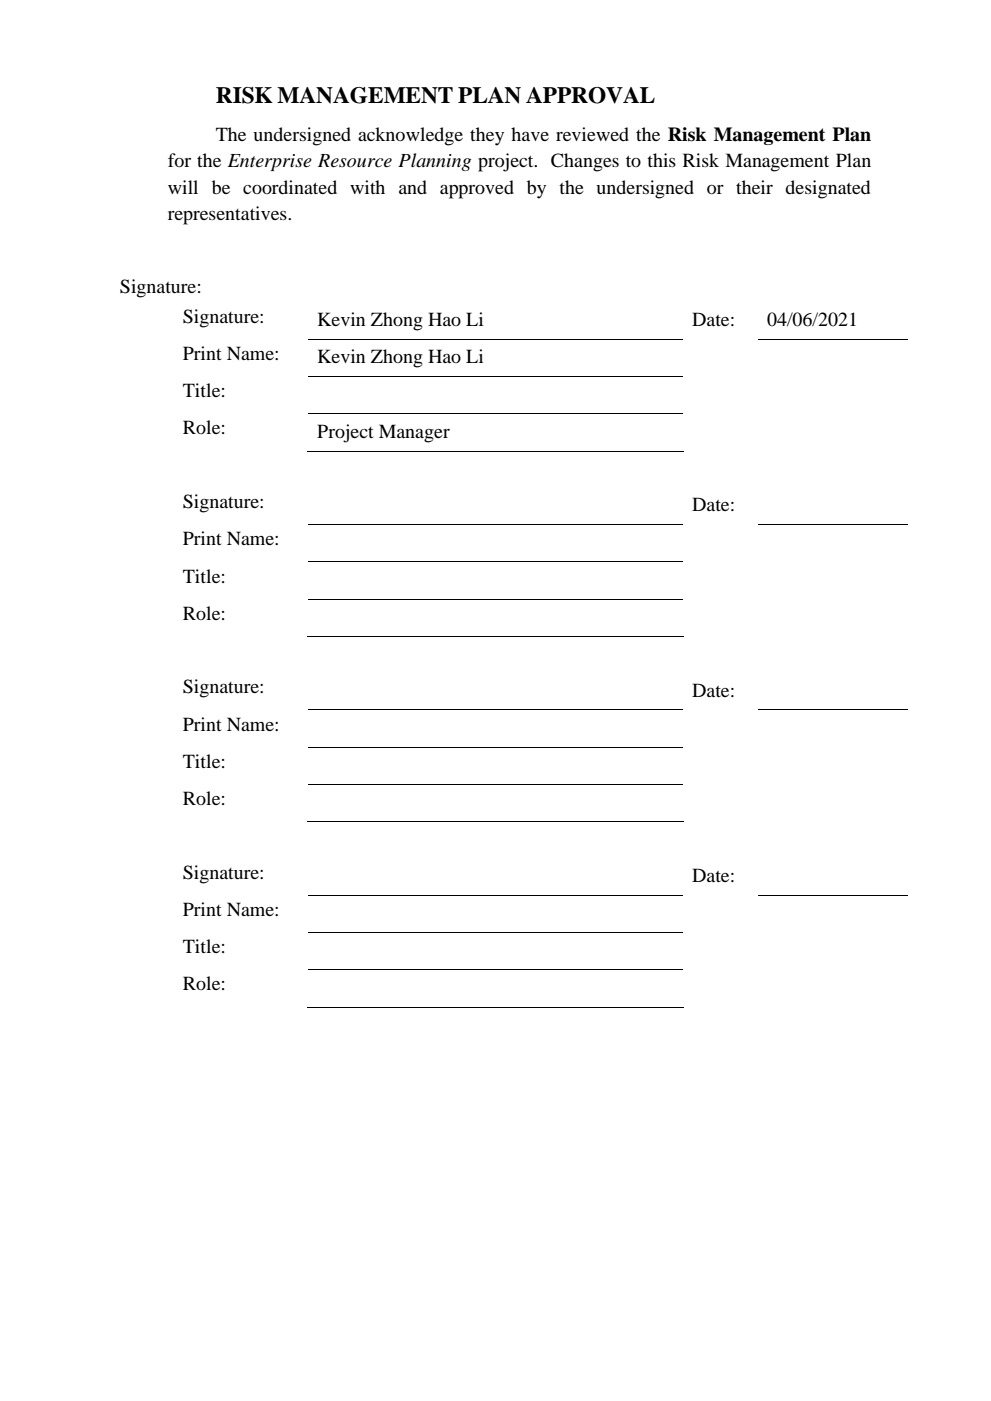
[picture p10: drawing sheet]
<svg xmlns="http://www.w3.org/2000/svg" width="210mm" height="297mm" viewBox="0 0 210 297" stroke-linecap="round" stroke-linejoin="round" font-family="sans-serif">
<defs><g id="words">
<text font-size="5" x="45.7" y="21.9">RISK MANAGEMENT PLAN APPROVAL</text>
<g font-size="4.2">
<text x="45.7" y="29.9">The undersigned acknowledge they have reviewed the Risk Management Plan</text>
<text x="35.6" y="35.4">for the Enterprise Resource Planning project. Changes to this Risk Management Plan</text>
<text x="35.6" y="41.1">will be coordinated with and approved by the undersigned or their designated</text>
<text x="35.6" y="46.7">representatives.</text>
<text x="25.4" y="62.1">Signature:</text>
<text x="38.7" y="68.4">Signature:</text>
<text x="67.2" y="69.1">Kevin Zhong Hao Li</text>
<text x="146.7" y="69.1">Date:</text>
<text x="162.6" y="69.1">04/06/2021</text>
<text x="38.7" y="76.2">Print Name:</text>
<text x="67.2" y="77">Kevin Zhong Hao Li</text>
<text x="38.7" y="84.2">Title:</text>
<text x="38.7" y="92.1">Role:</text>
<text x="67.2" y="92.8">Project Manager</text>
<text x="38.7" y="107.7">Signature:</text>
<text x="146.7" y="108.4">Date:</text>
<text x="38.7" y="115.5">Print Name:</text>
<text x="38.7" y="123.5">Title:</text>
<text x="38.7" y="131.3">Role:</text>
<text x="38.7" y="147">Signature:</text>
<text x="146.7" y="147.7">Date:</text>
<text x="38.7" y="154.8">Print Name:</text>
<text x="38.7" y="162.7">Title:</text>
<text x="38.7" y="170.6">Role:</text>
<text x="38.7" y="186.2">Signature:</text>
<text x="146.7" y="187">Date:</text>
<text x="38.7" y="194.1">Print Name:</text>
<text x="38.7" y="202">Title:</text>
<text x="38.7" y="209.9">Role:</text>
</g>
</g></defs>
<g fill="none" stroke="#000" stroke-width=".21">
<path d="M65.3 71.9h79.5M65.3 79.8h79.5M160.7 71.9h31.7M65.1 95.6h79.7M65.3 87.7h79.5M65.3 111.2h79.5M65.3 119.1h79.5M160.7 111.2h31.7M65.1 134.8h79.7M65.3 127h79.5M65.3 150.5h79.5M65.3 158.4h79.5"/>
<path d="M160.7 150.5h31.7M65.1 174.1h79.7M65.3 166.3h79.5M65.3 189.8h79.5M65.3 197.6h79.5M160.7 189.8h31.7M65.1 213.4h79.7M65.3 205.6h79.5"/>
</g>
<use href="#words"/>
</svg>
